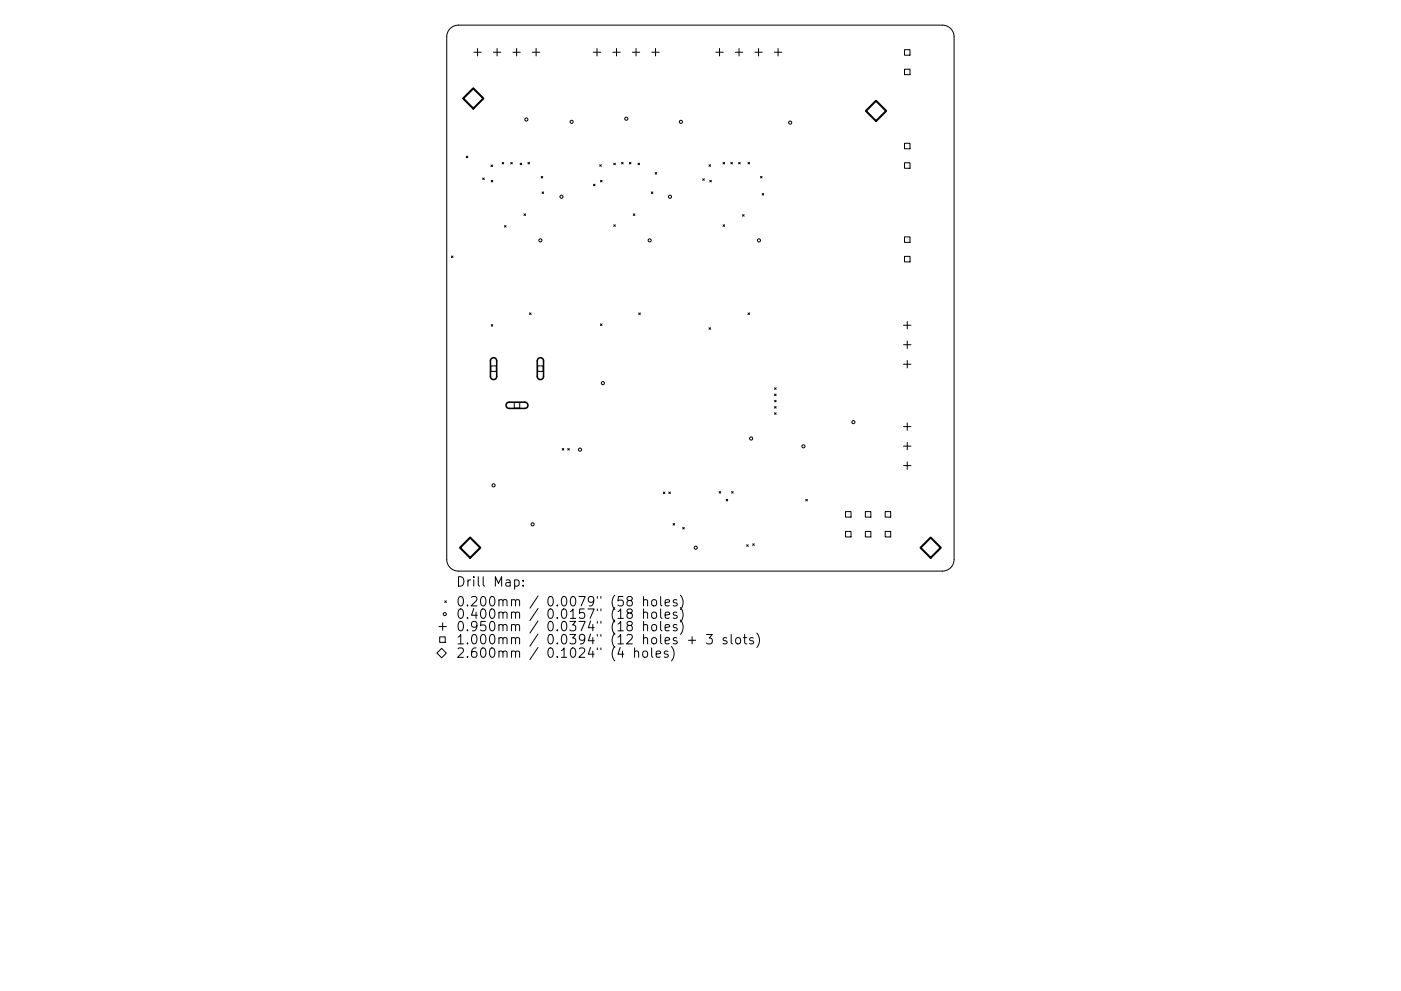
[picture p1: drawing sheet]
<svg xmlns="http://www.w3.org/2000/svg" width="297mm" height="210mm" viewBox="0 0 297 210" stroke-linecap="round" stroke-linejoin="round" font-family="sans-serif">
<defs><g id="words">
<g font-size="2.8">
<text x="96.6" y="124.5">Drill Map:</text>
<text x="96.6" y="128.7">0.200mm / 0.0079&quot; (58 holes)</text>
<text x="96.6" y="131.3">0.400mm / 0.0157&quot; (18 holes)</text>
<text x="96.6" y="133.9">0.950mm / 0.0374&quot; (18 holes)</text>
<text x="96.6" y="136.7">1.000mm / 0.0394&quot; (12 holes + 3 slots)</text>
<text x="96.6" y="139.6">2.600mm / 0.1024&quot; (4 holes)</text>
</g>
</g></defs>
<g fill="none" stroke="#000" stroke-width=".21">
<path d="M95.4 6.1l.8-.5 1-.3h102.6a2.48 2.48 0 0 1 2.5 2.5v110.9a2.48 2.48 0 0 1-2.5 2.5h-102.6a2.48 2.48 0 0 1-2.5-2.5v-110.9l.3-1zM100.5 11.1h1.5M101.3 10.3v1.6M104.6 11.1h1.6M105.4 10.3v1.6M108.7 11.1h1.6M109.5 10.3v1.6M112.9 11.1h1.6M113.7 10.3v1.6M125.8 11.1h1.6M126.6 10.3v1.6M129.9 11.1h1.6"/>
<path d="M130.7 10.3v1.6M134.1 11.1h1.5M134.8 10.3v1.6M138.2 11.1h1.6M139 10.3v1.6M151.8 11.1h1.5M152.6 10.3v1.6M155.9 11.1h1.6M156.7 10.3v1.6M160 11.1h1.6M160.8 10.3v1.6M164.2 11.1h1.6"/>
<path d="M165 10.3v1.6M191.8 10.5h1.1v1.2h-1.1zM191.8 14.7h1.1v1.1h-1.1zM98.9 33.1l.3 .4M99.2 33.1l-.3 .4M102.3 37.8l.4 .3M102.7 37.8l-.4 .3M104.1 35l.3 .3M104.2 38.3l.3 .3M104.4 35l-.3 .3M104.5 38.3l-.3 .3M106.5 34.5l.3 .3"/>
<path d="M106.8 34.5l-.3 .3M108.3 34.5l.3 .3M108.6 34.5l-.3 .3M110.3 34.6l.3 .4M110.6 34.6l-.3 .4M111.9 34.5l.4 .3M112.3 34.5l-.4 .3M114.7 37.4l.4 .4M115.1 37.4l-.4 .4M125.8 39.1l.4 .3M126.2 39.1l-.4 .3M127.2 35l.3 .3"/>
<path d="M127.3 38.3l.3 .3M127.5 35l-.3 .3M127.6 38.3l-.3 .3M130.1 34.6l.4 .4M130.5 34.6l-.4 .4M131.8 34.5l.3 .3M132.1 34.5l-.3 .3M133.4 34.5l.4 .3M133.8 34.5l-.4 .3M135.3 34.6l.3 .4M135.6 34.6l-.3 .4M138.9 36.6l.3 .3"/>
<path d="M139.2 36.6l-.3 .3M149 37.9l.3 .4M149.3 37.9l-.3 .4M150.3 35l.4 .3M150.5 38.3l.3 .3M150.7 35l-.4 .3M150.8 38.3l-.3 .3M153.3 34.5l.3 .3M153.6 34.5l-.3 .3M155 34.5l.3 .3M155.3 34.5l-.3 .3M156.6 34.5l.3 .3"/>
<path d="M156.9 34.5l-.3 .3M158.6 34.5l.3 .3M158.9 34.5l-.3 .3M161.2 37.4l.4 .4M161.6 37.4l-.4 .4M191.8 30.4h1.1v1.2h-1.1zM191.8 34.5h1.1v1.2h-1.1zM95.7 54.3l.3 .3M96 54.3l-.3 .3M107 47.9l.3 .3M107.3 47.9l-.3 .3M111.1 45.4l.3 .3"/>
<path d="M111.4 45.4l-.3 .3M114.9 40.7l.4 .4M115.3 40.7l-.4 .4M130.1 47.7l.4 .3M130.5 47.7l-.4 .3M134.3 45.4l.3 .3M134.6 45.4l-.3 .3M138.1 40.7l.3 .4M138.4 40.7l-.3 .4M153.3 47.7l.3 .3M153.6 47.7l-.3 .3M157.4 45.5l.4 .4"/>
<path d="M157.8 45.5l-.4 .4M161.6 41.1l.3 .3M161.9 41.1l-.3 .3M191.8 50.3h1.1v1.1h-1.1zM191.8 54.4h1.1v1.2h-1.1zM104.1 77.6h1.1v1.2h-1.1zM104.2 68.9l.3 .3M104.5 68.9l-.3 .3M112.3 66.4l.3 .3M112.6 66.4l-.3 .3M114 77.6h1.2v1.2h-1.2zM127.3 68.7l.3 .4"/>
<path d="M127.6 68.7l-.3 .4M135.4 66.4l.4 .3M135.8 66.4l-.4 .3M150.3 69.5l.4 .4M150.7 69.5l-.4 .4M158.6 66.4l.3 .3M158.9 66.4l-.3 .3M191.6 69h1.5M191.6 73.1h1.5M191.6 77.3h1.5M192.4 68.2v1.6M192.4 72.4v1.5"/>
<path d="M192.4 76.5v1.6M109 85.4h1.2v1.2h-1.2zM119.2 95.2l.3 .3M119.5 95.2l-.3 .3M120.4 95.2l.3 .3M120.7 95.2l-.3 .3M164.2 82.3l.4 .3M164.2 83.6l.4 .3M164.2 84.9l.4 .4M164.2 86.3l.4 .3M164.2 87.6l.4 .3M164.6 82.3l-.4 .3"/>
<path d="M164.6 83.6l-.4 .3M164.6 84.9l-.4 .4M164.6 86.3l-.4 .3M164.6 87.6l-.4 .3M191.6 90.5h1.5M191.6 94.7h1.5M191.6 98.8h1.5M192.4 89.7v1.6M192.4 93.9v1.5M192.4 98v1.6M140.6 104.4l.4 .3M141 104.4l-.4 .3"/>
<path d="M141.8 104.4l.3 .3M142.1 104.4l-.3 .3M142.7 111.1l.3 .3M143 111.1l-.3 .3M144.8 111.9l.3 .3M145.1 111.9l-.3 .3M152.5 104.3l.3 .3M152.8 104.3l-.3 .3M154 105.9l.3 .4M154.3 105.9l-.3 .4M155.1 104.3l.4 .3M155.5 104.3l-.4 .3"/>
<path d="M158.3 115.6l.3 .3M158.6 115.6l-.3 .3M159.6 115.4l.3 .3M159.9 115.4l-.3 .3M170.8 105.9l.4 .4M171.2 105.9l-.4 .4M179.3 108.5h1.1v1.2h-1.1zM179.3 112.7h1.1v1.2h-1.1zM183.5 108.5h1.1v1.2h-1.1zM183.5 112.7h1.1v1.2h-1.1zM187.7 108.5h1.1v1.2h-1.1zM187.7 112.7h1.1v1.2h-1.1z"/>
<path d="M92.6 138.6l1-1 1 1-1 1zM93.1 132.9h1.5M93.2 135.1h1.2v1.2h-1.2zM93.8 132.1v1.6M94.3 127.5l.3 .3M94.6 127.5l-.3 .3M109.1 123.1l.6-.1 .4 .4v.6l-.2 .3h-.8M110.9 124.2v.2M110.9 123.1v.2M133.3 127.4l-.4-.4 .1-.3 .3-.1 .6 .1 .2 .2-.1 .3-.9 .3-.2 .3v.4l.4 .4 .6-.1 .2-.3-.1-.6-.3-.2M133.3 130.1l-.4-.4 .1-.3 .3-.2 .6 .1 .2 .3-.1 .3-.9 .2-.2 .3v.4l.4 .4 .6-.1 .2-.3v-.4l-.4-.3M133.3 132.7l-.4-.4 .1-.3 .3-.2 .6 .1 .2 .3-.1 .3-.9 .3-.2 .3 .1 .5 .3 .2 .6-.1 .2-.2-.1-.6-.3-.2"/>
<path d="M134.5 138.3a.5 .5 0 0 1 .9 .1v1.1M134.5 137.5v2M136.5 127.4l.2-.2 .5 .1 .1 1.3M136.5 130.1a.5 .5 0 0 1 .8 0v1.1M136.5 132.7a.5 .5 0 0 1 .8 .1v1M136.5 138.2a.54 .54 0 0 1 .8 .3v.6a.54 .54 0 0 1-.5 .4 .54 .54 0 0 1-.5-.4v-.6zM136.5 126.6v2M136.5 129.2v2M136.5 131.8v2M138.2 137.5v1.7l.3 .3M138.3 127.4l.2-.2a.54 .54 0 0 1 .7 .4v.6a.54 .54 0 0 1-.5 .4 .54 .54 0 0 1-.5-.4zM138.3 130.1a.54 .54 0 0 1 .5-.2 .54 .54 0 0 1 .4 .3v.6a.54 .54 0 0 1-.5 .4 .54 .54 0 0 1-.5-.4z"/>
<path d="M138.3 132.7a.54 .54 0 0 1 .5-.2 .54 .54 0 0 1 .4 .4v.6a.54 .54 0 0 1-.5 .4 .54 .54 0 0 1-.5-.4zM139.1 138.8l1-.2-.1-.4-.6-.1-.3 .3 .1 1h.8M140.1 126.6v1.7l.3 .3M140.1 129.2v1.7l.3 .3M140.1 131.8v1.8l.3 .2M141 127.9l1-.2-.1-.4-.6-.1-.3 .3 .1 1h.8M141 130.5l1-.2-.1-.3-.6-.1-.3 .2 .1 1h.8M141 133.2l1-.2-.1-.4-.6-.1-.3 .3 .1 .9h.8M141.6 138.2l-.5-.1-.3 .3 .1 .3 .7 .2v.5h-.8M142.4 137.2a2.29 2.29 0 0 1 0 3M143.5 127.3l-.5-.1-.3 .3 .1 .3 .7 .2v.5h-.8M143.5 130l-.5-.1-.3 .2 .1 .3 .7 .2v.5h-.8"/>
<path d="M143.5 132.6l-.5-.1-.3 .3 .1 .3 .7 .2v.4h-.8M144.3 126.3a2.29 2.29 0 0 1 0 3M144.3 128.9a2.29 2.29 0 0 1 0 3.1M144.3 131.6a2.29 2.29 0 0 1 0 3M146 135.8h1.5M146.7 135.1v1.5M149.8 134.6h1.2l-.6 .8 .5 .2v.8l-.3 .2h-.5l-.3-.2M154.1 135.4l-.5-.1-.3 .3 .1 .2 .7 .2v.5h-.8M155 134.6v1.7l.3 .3M156.1 135.5a.54 .54 0 0 1 .5-.2 .54 .54 0 0 1 .4 .4v.5a.54 .54 0 0 1-.5 .4 .54 .54 0 0 1-.5-.4zM157.6 135.3h.8M157.9 134.6v1.7l.1 .2 .4 .1"/>
<path d="M159.7 135.4l-.5-.1-.3 .3 .1 .2 .7 .2v.5h-.8M160.5 134.3a2.29 2.29 0 0 1 0 3.1"/>
<circle cx="111.6" cy="25.4" r=".33"/>
<circle cx="121.2" cy="25.9" r=".33"/>
<circle cx="132.8" cy="25.2" r=".33"/>
<circle cx="144.4" cy="25.9" r=".33"/>
<circle cx="167.5" cy="26" r=".33"/>
<circle cx="114.6" cy="51" r=".33"/>
<circle cx="119" cy="41.7" r=".33"/>
<circle cx="137.7" cy="51" r=".33"/>
<circle cx="142" cy="41.7" r=".33"/>
<circle cx="160.9" cy="51" r=".33"/>
<circle cx="123" cy="95.4" r=".33"/>
<circle cx="127.8" cy="81.3" r=".33"/>
<circle cx="159.3" cy="93" r=".33"/>
<circle cx="170.3" cy="94.7" r=".33"/>
<circle cx="180.9" cy="89.6" r=".33"/>
<circle cx="104.6" cy="103" r=".33"/>
<circle cx="112.9" cy="111.2" r=".33"/>
<circle cx="147.5" cy="116.2" r=".33"/>
<circle cx="94.3" cy="130.3" r=".33"/>
</g>
<path d="M104.2 76.1l.7-.2 .4 .6v3.5l-.2 .3-.4 .2-.5-.1-.2-.5v-3.4zM114.1 76.1l.7-.2 .4 .6v3.5l-.2 .3-.4 .2-.4-.1-.3-.5v-3.4zM107.5 85.5l.4-.2h3.4l.5 .3 .1 .4-.2 .5-.3 .1-3.5 .1-.6-.5z" fill="none" stroke="#000" stroke-width=".33"/>
<path d="M98.2 20.9l2.1-2.2 2.2 2.2-2.2 2.1zM185.7 21.4l2.2 2.1-2.2 2.2-2.1-2.2zM97.5 116.2l2.2-2.1 2.1 2.1-2.1 2.2zM195.2 116.2l2.1-2.1 2.2 2.1-2.2 2.2z" fill="none" stroke="#000" stroke-width=".43"/>
<use href="#words"/>
</svg>
